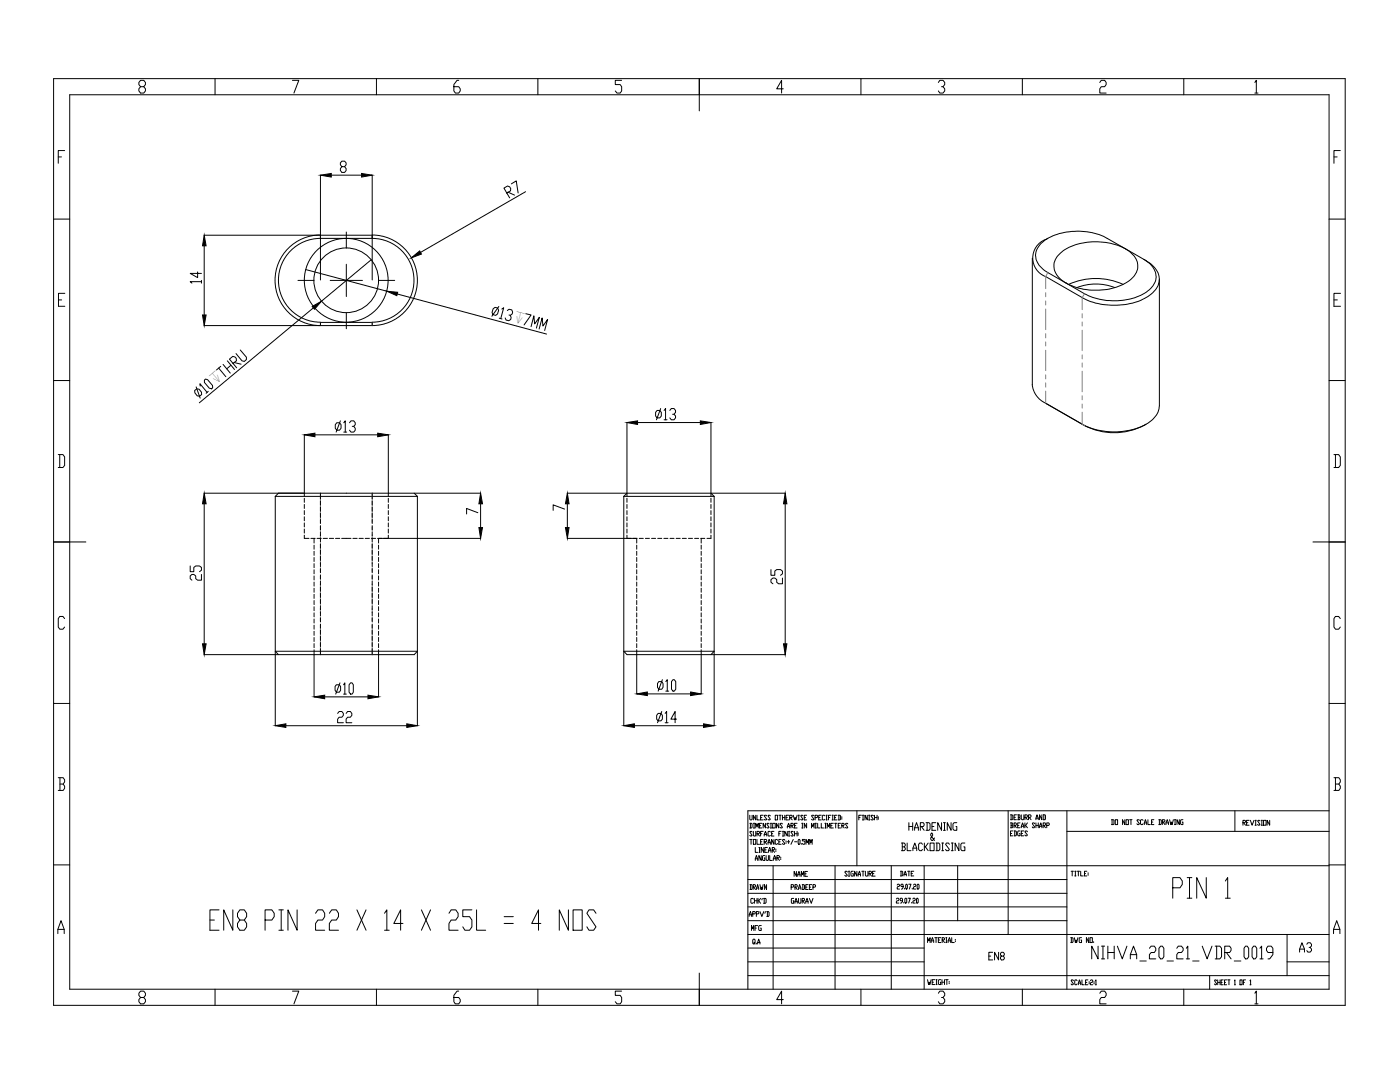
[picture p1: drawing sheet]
<svg xmlns="http://www.w3.org/2000/svg" width="279mm" height="216mm" viewBox="0 0 279 216" stroke-linecap="round" stroke-linejoin="round" font-family="sans-serif">
<defs><g id="words">
<text font-size="4.9" x="258.6" y="191.2">A3</text>
<text font-size="4.4" x="196.5" y="192.6">EN8</text>
<g font-size="3">
<text x="102.4" y="64.2" transform="rotate(15 102.4 64.2)">↧</text>
<text x="43.1" y="76.9" transform="rotate(-41 43.1 76.9)">↧</text>
</g>
</g></defs>
<!-- layer: 0 -->
<g fill="none" stroke="#000" stroke-width=".2">
<path d="M10.7 15.7h257.8v184.9h-257.8zM13.9 18.9h251.3v178.5h-251.3zM28.1 17.3l-.4-.4v-.4l.4-.5h.6l.3 .5v.4l-.3 .4h-.6l-.4 .4v.4l.4 .5h.6l.3-.5v-.4l-.3-.4M42.9 15.7v3.2M58.4 16h1.2l-.9 2.6M75.1 15.7v3.2M91.6 16h-.4l-.6 .9v1.2l.3 .5h.7l.2-.5v-.4l-.2-.4h-1M107.3 15.7v3.2M124.1 16h-1.3v.9h1l.3 .4v.8l-.3 .5h-.7l-.3-.5M139.6 15.7v6.4M156.3 17.7h-1.3l1-1.7v2.6M171.8 15.7v3.2"/>
<path d="M187.3 16.5l.3-.5h.6l.3 .5v.4l-.3 .4h-.3M188.2 17.3l.3 .4v.4l-.3 .5h-.6l-.3-.5M204 15.7v3.2M219.5 16.5l.3-.5h.7l.3 .5v.4l-.3 .4h-.7l-.3 .4v.9h1.3M236.2 15.7v3.2M250.4 16.5l.3-.5v2.6M250.4 18.6h.7M11.6 31.3h.7M12.9 30h-1.3v2.6M64 35v20.9M66.1 35h6.1M68.2 33.3l-.3-.4v-.4l.3-.3h.6l.3 .3v.4l-.3 .4h-.6l-.3 .3v.4l.3 .4h.6l.3-.4v-.4l-.3-.3"/>
<path d="M74.3 35v20.9M101.1 38.5l.8-.4v-.5l-.2-.3-.4-.2-.7 .4 1.1 2M101.4 38.3l1.3 .6M102.1 36.7l.9-.6 .4 2.4M104.9 38.3l-21 12.1M266.2 31.3h.7M267.5 30h-1.3v2.6M10.7 43.7h3.2M11.7 59.8h.6M12.9 58.5h-1.2v2.6h1.2M39.4 54.3v1.1l-1.4-.8h2.2M40.2 56.2h-2.2l.3 .3"/>
<path d="M40.2 56v.5M40.8 49.1v13.8M40.8 46.9h23.1M59.5 56h3.2M61 53.8l16.2 4.3M63.9 47.6a8.4 8.4 0 0 0-8.3 8.3 8.4 8.4 0 0 0 8.3 8.4M63.9 46.9a9 9 0 0 0-9 9 9 9 0 0 0 9 9.1M64 47.6h10.3M64 46.9h10.3M65.9 56h6.4M69.1 46.3v3.2M69.1 52.7v6.5"/>
<path d="M74.1 51.8l-9.9 8.3M74.3 47.6a8.4 8.4 0 0 1 8.3 8.3 8.4 8.4 0 0 1-8.3 8.4M74.3 46.9a9 9 0 0 1 9 9 9 9 0 0 1-9 9.1M75.6 56h3.2M79.3 58.7l29.8 8M206 51.5v25.3M208.6 47.8a4 4 0 0 0-2.5 3.7 4 4 0 0 0 2.5 3.7M209.1 47.6l-.4 .2M213.3 56.7a13.1 13.1 0 0 1 10.8 0M215 57.4a10.4 10.4 0 0 1 7.4 0M224.6 49.6a4 4 0 0 1 2.4 4.1 5.8 5.8 0 0 1-4.2 3.6 13.2 13.2 0 0 1-10-.8M224.6 49.6a12.6 12.6 0 0 0-12.7 .6 3.4 3.4 0 0 0 .2 5.8l.7 .5"/>
<path d="M224.6 49.6l-3.6-2a12.8 12.8 0 0 0-12.7 .5 3.3 3.3 0 0 0-.2 5.6l4.7 2.8M224.6 49.6l3.7 2.2M228.3 51.8a3.7 3.7 0 0 1 2.1 4.6 7.5 7.5 0 0 1-5.9 3.4 13 13 0 0 1-8.1-1.2l-3.6-2.1M228.3 51.8a4.9 4.9 0 0 1 3.1 3.9 4.7 4.7 0 0 1-3.1 3.9 14.2 14.2 0 0 1-12.3-.2l-7.3-4.2M231.4 55.7v25.3a5.3 5.3 0 0 1-3.9 4.2 14.2 14.2 0 0 1-11.5-.5l-7.3-4.2 7.7 4.4a12.8 12.8 0 0 0 11.9 0M265.2 43.7h3.3M266.2 59.8h.7M267.5 58.5h-1.3v2.6h1.3M10.7 75.9h3.2M38.8 77.9l.5-.3 .4 .1 .5 .6v.4l-.4 .4-.4-.1-.5-.6zM39.1 77.2l.8 2.2M39.9 77v-.4l1.4 1.7"/>
<path d="M40.8 65h23.1M40.8 75.8l.2-.2 .4 .2 1 1.1v.5l-.2 .2-.4-.1-1-1.2zM41.6 78.1l-.5 .4M43.6 73.4l1.5 1.8M44.1 73.1l-.9 .7M44.5 72.7l1.5 1.8M45.4 72l1.4 1.7M46.1 72.9l-.9 .7M46.5 72.5l.7-.5-.1-.5-.6-.4-.7 .6 1.4 1.7M46.7 72.3l1.4 .4M47.9 69.8l1.3 1.5v.4l-.4 .4-.5-.1-1.2-1.4M62.5 61.5l-22.7 18.9"/>
<path d="M64 64.3h10.3v.7h-10.3zM69.1 62.4v3.2M98.4 61.6l.4-.3 .5 .2 .2 .4-.2 .7-.4 .3-.5-.1-.2-.5zM99.6 61.2l-1.4 1.9M99.6 63.5l.6 .2M100.1 61.7l.4-.3-.6 2.2M101.2 62l.4-.3 .5 .1 .2 .5-.1 .3-.4 .3h-.2M101.8 62.9l.2 .5-.1 .3-.4 .3-.5-.1-.2-.5M104.9 62.6l1.1 .3-1.4 1.9M106 65.2l.5-2.2 .2 1.6 .9-1.3-.6 2.2M107.6 65.6l.6-2.2 .2 1.7 .9-1.4-.6 2.2M206 76.8a4.6 4.6 0 0 0 2.6 3.6"/>
<path d="M265.2 75.9h3.3M11.6 90.7h1l.3 .5v1.7l-.3 .4h-1M11.9 90.7v2.6M40.8 98.4h41.9l.6 .6M54.9 99v30.9M54.9 99h28.4M55.6 98.4l-.7 .6M60.7 86.8v11.5M60.7 98.4v.6M60.7 99.4v.8M62.9 86.8h12.5M64 98.4v1.2"/>
<path d="M64 100v.8M67.2 84.4h.6l.3 .3v.8l-.3 .3h-.6l-.3-.3v-.8zM67.9 84l-.8 2.2M68.6 84.4l.3-.4v2.2M68.6 86.2h.6M69.8 84.4l.2-.4h.6l.3 .4v.3l-.3 .4h-.3M70.6 85.1l.3 .4v.3l-.3 .4h-.6l-.2-.4M74.3 98.4v1.2M74.3 100v.8M77.5 86.8v11.5M77.5 98.4v.6M77.5 99.4v.8"/>
<path d="M82.7 98.4h13.2M83.3 99v30.9M113.2 98.4h11.8M124.5 99h18M124.5 99v30.9M125.1 98.4h16.8M125.1 98.4l-.6 .6M125.1 84.3v14M125.1 98.4v.6M125.1 99.4v.8M127.2 84.3h12.6M131.1 81.9h.6l.3 .4v.7l-.3 .4h-.6l-.3-.4v-.7z"/>
<path d="M131.9 81.5l-.9 2.3M132.5 81.9l.3-.4v2.3M132.5 83.8h.6M133.7 81.9l.3-.4h.5l.3 .4v.4l-.3 .4h-.3M134.5 82.7l.3 .3v.4l-.3 .4h-.5l-.3-.4M141.9 98.4l.6 .6M141.9 84.3v14M141.9 98.4v.6M141.9 99.4v.8M142 98.4h14.7M142.5 99v30.9M228.7 84.7l-.4 .2"/>
<path d="M266.2 90.7h1l.3 .5v1.7l-.3 .4h-1M266.5 90.7v2.6M10.7 108.1h6.4M38 112.9v1.2h.7v-.9l.4-.3h.7l.4 .3v.6l-.4 .3M40.2 114.6v1.2h-.8l-.3-.3v-.6l-.4-.3h-.4l-.3 .3v.6l.3 .3M40.8 100.5v28M60.7 106.8v.6h1M60.7 100.7v.8M60.7 101.9v.8M60.7 103.1v.8M60.7 104.3v.8M60.7 105.6v.8"/>
<path d="M62 107.4h.9M62.7 107.4v1M62.7 108.8v.8M62.7 110v.8M62.7 111.2v.8M62.7 112.5v.8M62.7 113.7v.8M62.7 114.9v.8M62.7 116.1v.9M62.7 117.4v.8M62.7 118.6v.8M62.7 119.8v.8"/>
<path d="M63.3 107.4h.8M64 101.2v.8M64 102.4v.8M64 103.7v.8M64 104.9v.8M64 106.1v.8M64 107.3v.8M64 108.6v.8M64 109.8v.8M64 111v.8M64 112.3v.8M64 113.5v.8"/>
<path d="M64 114.7v.8M64 115.9v.8M64 117.2v.8M64 118.4v.8M64 119.6v.8M64.5 107.4h.8M65.7 107.4h.9M67 107.4h.8M68.2 107.4h1.8M70.4 107.4h.9M71.7 107.4h.8M72.9 107.4h.8"/>
<path d="M74.1 107.4h.9M74.3 101.2v.8M74.3 102.4v.8M74.3 103.7v.8M74.3 104.9v.8M74.3 106.1v.8M74.3 107.3v.8M74.3 108.6v.8M74.3 109.8v.8M74.3 111v.8M74.3 112.3v.8M74.3 113.5v.8"/>
<path d="M74.3 114.7v.8M74.3 115.9v.8M74.3 117.2v.8M74.3 118.4v.8M74.3 119.6v.8M75.3 107.4h20.6M75.6 107.4v1M75.6 108.8v.8M75.6 110v.8M75.6 111.2v.8M75.6 112.5v.8M75.6 113.7v.8"/>
<path d="M75.6 114.9v.8M75.6 116.1v.9M75.6 117.4v.8M75.6 118.6v.8M75.6 119.8v.8M77.5 100.7v.8M77.5 101.9v.8M77.5 103.1v.8M77.5 104.3v.8M77.5 105.6v.8M77.5 106.8v.6M95.4 102.3l-2.3-.8v1.1"/>
<path d="M95.9 100.5v4.8M112.7 101.6l-2.3-.9v1.1M113.2 107.4h14M113.2 100.5v4.8M125.1 100.7v.8M125.1 101.9v.8M125.1 103.1v.8M125.1 104.3v.8M125.1 105.6v.8M125.1 106.8v.6M127.1 107.4v1M127.1 108.8v.8"/>
<path d="M127.1 110v.8M127.1 111.2v.8M127.1 112.5v.8M127.1 113.7v.8M127.1 114.9v.8M127.1 116.1v.9M127.1 117.4v.8M127.1 118.6v.8M127.1 119.8v.8M127.6 107.4h.8M128.8 107.4h.8M130 107.4h.8"/>
<path d="M131.3 107.4h.8M132.5 107.4h.8M133.7 107.4h.8M134.9 107.4h.8M136.2 107.4h.8M137.4 107.4h.8M138.6 107.4h.8M139.9 107.4h.8M139.9 107.4v1M139.9 108.8v.8M139.9 110v.8M139.9 111.2v.8"/>
<path d="M139.9 112.5v.8M139.9 113.7v.8M139.9 114.9v.8M139.9 116.1v.9M139.9 117.4v.8M139.9 118.6v.8M139.9 119.8v.8M141.9 106.8v.6h-.8M141.9 100.7v.8M141.9 101.9v.8M141.9 103.1v.8M141.9 104.3v.8"/>
<path d="M141.9 105.6v.8M153.9 113.7v1.1h.7v-.9l.4-.2h.8l.4 .2v.6l-.4 .3M156.2 115.3v1.2h-.8l-.4-.3v-.6l-.4-.3h-.4l-.3 .3v.6l.3 .3M156.7 100.5v28M262 108.1h6.5M12.9 123.4l-.3-.4h-.7l-.3 .4v1.7l.3 .4h.7l.3-.4M40.8 130.6h14.7M54.9 130v14.8M54.9 129.9l.7 .7h27.1l.6-.7M54.9 129.9h28.4M62.7 121.1v.8M62.7 122.3v.8"/>
<path d="M62.7 123.5v.8M62.7 124.7v.8M62.7 126v.8M62.7 127.2v.8M62.7 128.4v.8M62.7 129.7v.9M62.7 130.7v8.4M64 120.8v.9M64 122.1v.8M64 123.3v.8M64 124.5v.8M64 125.8v.8"/>
<path d="M64 127v.8M64 128.2v.8M64 129.4v1.2M64.8 139.1h8.6M67.1 136.6h.6l.3 .4v.7l-.3 .4h-.6l-.2-.4v-.7zM67.8 136.3l-.8 2.2M68.6 136.6l.2-.3v2.2M68.6 138.5h.5M70 136.3h.3l.2 .3v1.5l-.2 .4h-.3l-.3-.4v-1.5zM74.3 120.8v.9M74.3 122.1v.8M74.3 123.3v.8"/>
<path d="M74.3 124.5v.8M74.3 125.8v.8M74.3 127v.8M74.3 128.2v.8M74.3 129.4v1.2M75.6 121.1v.8M75.6 122.3v.8M75.6 123.5v.8M75.6 124.7v.8M75.6 126v.8M75.6 127.2v.8M75.6 128.4v.8"/>
<path d="M75.6 129.7v.9M75.6 130.7v8.4M83.3 130v14.8M124.5 129.9h18M124.5 129.9l.6 .7h16.8l.6-.7M124.5 130v14.8M127.1 121.1v.8M127.1 122.3v.8M127.1 123.5v.8M127.1 124.7v.8M127.1 126v.8M127.1 127.2v.8"/>
<path d="M127.1 128.4v.8M127.1 129.7v.9M127.1 130.7v7.8M129.2 138.5h8.6M131.5 136h.6l.2 .4v.7l-.2 .4h-.6l-.3-.4v-.7zM132.2 135.6l-.9 2.3M132.9 136l.3-.4v2.3M132.9 137.9h.6M134.3 135.6h.3l.3 .4v1.5l-.3 .4h-.3l-.3-.4v-1.5zM139.9 121.1v.8M139.9 122.3v.8M139.9 123.5v.8"/>
<path d="M139.9 124.7v.8M139.9 126v.8M139.9 127.2v.8M139.9 128.4v.8M139.9 129.7v.9M139.9 130.7v7.8M142 130.6h14.7M142.5 130v14.8M267.5 123.4l-.3-.4h-.7l-.3 .4v1.7l.3 .4h.7l.3-.4M10.7 140.4h3.2M11.6 155.2h1l.3 .4v.4l-.3 .4M12 156.4h.6l.3 .5v.4l-.3 .4h-1"/>
<path d="M12 155.2v2.5M57.1 144.8h24.1M67.4 142.4l.3-.4h.5l.3 .4v.3l-.3 .4h-.5l-.3 .4v.7h1.1M69.1 142.4l.3-.4h.5l.3 .4v.3l-.3 .4h-.5l-.3 .4v.7h1.1M126.6 144.8h13.8M131.3 142.4h.6l.3 .3v.8l-.3 .3h-.6l-.3-.3v-.8zM132.1 142l-.9 2.2M132.7 142.4l.3-.4v2.2M132.7 144.2h.6M135 143.5h-1.1l.8-1.5v2.2M265.2 140.4h3.3M266.2 155.2h1l.3 .4v.4l-.3 .4"/>
<path d="M266.5 156.4h.7l.3 .5v.4l-.3 .4h-1M266.5 155.2v2.5M10.7 172.6h3.2M149.3 172.7h115.9M149.3 178.3h63.6M149.3 175.5h63.6M149.6 162.7v.8l.2 .1 .3-.1v-.8M149.6 164.3l.5 .1v.7l-.5 .1M149.6 167.5h.5M149.7 176.5h.3l.1 .2-.1 .8h-.3M149.8 164.3v.9M149.8 176.5v1"/>
<path d="M149.9 167.5v1M150.1 166l-.1-.1-.4 .1 .5 .7-.1 .1-.4-.1M150.3 177h.4l.1-.1-.1-.4h-.4v1M150.4 179.4l-.2-.1-.4 .1v.7l.2 .1h.2l.2-.1M150.4 165.9v.8l.1 .1 .3-.1v-.8M150.4 167.5h.4v1h-.4zM150.4 164.3h.2M150.4 165.2h.2M150.4 177l.4 .5M150.5 164.3v.9M150.6 179.3v.9M150.6 179.7h.5"/>
<path d="M150.7 169.1v1h.5M150.7 171.7l.2-1 .3 1M150.7 171.4h.5M150.8 162.7v.9l-.4-.9v.9M150.8 165.2v-.9l.3 .6 .2-.6v.9M151 177.5l.2-1 .2 1M151 177.2h.4M151.1 162.7v.9h.5M151.1 166.4h.4l.1-.4-.5-.1v.9M151.1 167.5v1h.5M151.1 179.3v.9M151.2 166.4l.4 .4"/>
<path d="M151.3 179.3v.9M151.4 179.7l.4 .5M151.5 169.1h.2M151.5 170.1h.2M151.6 164.7h.2M151.6 169.1v1M151.7 176.5l.2 1 .1-.5 .1 .5 .2-1M151.8 179.3l-.5 .4M151.8 163.1h.2M151.8 166.4h.2M151.8 168h.2M151.9 170.7v1l-.4-1v1"/>
<path d="M152 164.3h-.4v.9h.4M152.1 179.3l-.1 .3M152.3 162.7h-.5v.9h.5M152.3 165.9h-.5v.9M152.3 167.5h-.5v1h.5M152.4 179.3l.5 .1v.7l-.1 .1h-.4M152.4 169.1v1l-.5-1v1M152.5 166.8l.3-.9 .2 .9M152.5 168h.4l.1-.2-.1-.3h-.4v1M152.5 179.3v.9M152.5 166.5h.5M152.6 170.7h-.3l-.1 .2 .1 .8h.3v-.5h-.1"/>
<path d="M152.6 168l.4 .5M152.6 169.6h.3M152.8 164.3v.9l-.5-.9v.9M152.9 170.7v.8l.1 .2h.3l.1-.2v-.8M153 176.5v1l-.4-1v1M153 162.8l-.1-.1-.4 .1 .5 .7-.1 .1-.4-.1M153.1 169.1h-.5v1h.5M153.3 168.5l.2-1 .2 1M153.3 168.1h.4M153.4 170.1l.2-1 .3 1M153.4 169.7h.5M153.5 164.4l-.1-.1-.4 .1 .5 .7-.1 .1-.4-.1"/>
<path d="M153.6 170.7v1h.5M153.7 162.8l-.3-.1-.1 .1 .4 .7-.1 .1-.3-.1M153.7 166l-.1-.1-.3 .1 .1 .8 .3-.1M153.7 164.3h.3M153.7 165.2h.3M153.9 164.3v.9M154 166.4h.2M154.1 169.6h.4l.1-.2-.1-.3h-.4v1M154.2 164.3h.5v.9h-.5zM154.2 169.6l.4 .5M154.3 172.7v24.7M154.3 171.7l.3-1 .2 1"/>
<path d="M154.3 171.4h.5M154.5 165.9h-.5v.9h.5M154.5 167.5v1l-.5-1v1M154.7 162.7h.5v.9h-.5zM154.8 169.4v.2M154.8 169.7v.2M155.1 171.2h.3l.2-.2-.2-.3h-.3v1M155.2 167.7l-.1-.2-.4 .2v.6l.1 .2 .4-.2M155.2 171.2l.4 .5M155.4 164.3v.9l-.4-.9v.9M155.4 162.7h.5M155.4 166.4h.3"/>
<path d="M155.4 168h.3M155.7 162.7v.9M155.8 171v.2M155.8 171.4v.1M155.9 165.9h-.5v.9M155.9 167.5h-.5v1h.5M156.2 164.4l-.2-.1-.3 .1 .5 .7-.2 .1-.3-.1M156.2 165.9h.2M156.2 163.1h.4M156.2 162.7v.9M156.2 166.8h.2M156.3 165.9v.9"/>
<path d="M156.6 167.7l-.1-.2h-.2l-.1 .2 .4 .6-.1 .2h-.2l-.1-.2M156.6 162.7v.9M156.9 163.1h.2M156.9 167.8v.2M156.9 168.1v.2M157.1 165.2l.3-.9 .2 .9M157.1 165.9v.9l-.5-.9v.9M157.1 164.9h.5M157.1 168h.5M157.4 162.7h-.5v.9h.5M157.4 165.9h.2M157.4 166.8h.2"/>
<path d="M157.4 167.7v.6M157.5 165.9v.9M157.6 163.1h.4l.1-.3-.5-.1v.9M157.7 163.1l.4 .5M157.8 164.7h.4v-.4h-.4v.9M157.9 177h.4l.1-.1-.1-.4h-.4v1M158 164.7l.3 .5M158.3 162.7l.3 .9 .1-.5 .1 .5 .3-.9M158.3 166l-.1-.1-.4 .1 .5 .7-.1 .1-.4-.1M158.3 167.5l-.5 1M158.4 179.3h-.4l-.1 .1 .1 .8h.4v-.5h-.1M158.6 164.7h.2"/>
<path d="M158.6 166.4h.5M158.6 165.9v.9M158.6 168h.5M158.7 177h.3l.1-.1-.1-.4h-.3v1M158.7 179.9h.4M158.7 177l.4 .5M158.9 173.9v1l-.4-1v1M159.1 164.3h-.5v.9h.5M159.1 165.9v.9M159.2 174.9l.3-1 .2 1M159.2 174.5h.5M159.3 163.6h.2"/>
<path d="M159.3 162.7h.2M159.3 166.2v.2M159.3 166.5v.2M159.4 177.5l.2-1 .2 1M159.4 179.3v.8l.1 .1 .3-.1v-.8M159.4 177.2h.4M159.4 167.5l.3 .2-.2 .8-.2-.2zM159.4 162.7v.9M159.9 174.9v-1l.3 .6 .2-.6v1M159.9 168.3v.2M160 164.3h.3M160 165.2h.3"/>
<path d="M160.1 176.5h.3l.2 .2v.6l-.2 .2h-.3M160.1 179.7h.4v-.4h-.4v.9M160.1 164.3v.9M160.2 176.5v1M160.2 179.7l.4 .5M160.3 162.8l-.2-.1-.3 .1 .5 .7-.2 .1-.3-.1M160.5 163.1h.3M160.6 167.5h-.5v.3h.4l.1 .2-.1 .5h-.2l-.2-.2M160.6 174.4h.3M160.8 177h.3M160.8 179.9h.5M160.9 168.5v-1l.2 .6 .3-.6v1"/>
<path d="M161 162.7h-.5v.9h.5M161 164.3v.9l-.5-.9v.9M161.1 173.9h-.5v1h.5M161.3 176.5h-.5v1h.5M161.5 179.3l.4 .9 .3-.9M161.5 177h.3M161.6 168.5v-1l.2 .6 .3-.6v1M162 165.2v-.9l.2 .6 .3-.6v.9M162 176.5h-.5v1h.5M162.2 177h.4l.2-.1-.2-.4h-.4v1M162.5 162.8l-.2-.1-.3 .1 .5 .7-.2 .1-.3-.1M162.7 163.1h.4l.1-.3-.5-.1v.9"/>
<path d="M162.7 164.3h.2M162.7 165.2h.2M162.8 164.3v.9M163.2 164.3v.9h.4M163.4 163.1h.2M163.9 162.7h-.5v.9h.5M163.9 164.3v.9h.5M164.6 162.8l-.1-.1-.4 .1v.7l.1 .1 .4-.1M164.6 164.3h.3M164.6 165.2h.3M164.7 164.3v.9M164.9 163.6h.2"/>
<path d="M164.9 162.7h.2M165 162.7v.9M165.1 165.2v-.9l.2 .6 .3-.6v.9M165.3 163.1h.3M165.8 162.7h-.5v.9M165.8 164.7h.3M166.1 163.6h.2M166.1 162.7h.2M166.2 162.7v.9M166.3 164.3h-.5v.9h.5M166.6 163.1h.2M166.6 164.3h.4"/>
<path d="M166.7 172.7v24.7M166.8 164.3v.9M167 162.7h-.4v.9h.4M167.3 162.7l.5 .1v.7l-.5 .1M167.3 164.7h.2M167.4 162.7v.9M167.8 164.3h-.5v.9h.5M168 164.7h.3l.2-.1-.2-.3h-.3v.9M168 163v.1M168 163.3v.2M168.1 164.7l.4 .5M169.1 174l-.1-.2h-.3l-.1 .2 .5 .7-.1 .1h-.3l-.1-.1"/>
<path d="M169.2 164.4l-.1-.1-.4 .1 .5 .7-.1 .1-.4-.1M169.3 173.8h.3M169.3 174.8h.3M169.4 173.8v1M170.3 173.8h-.3l-.2 .2 .2 .8h.3v-.5h-.1M171 173.8v1l-.5-1v1M171 161.8v10.9M171.3 174.8l.2-1 .2 1M171.3 174.5h.4M171.4 163.1h.2M171.9 162.7h-.5v.9M172 173.8h.5"/>
<path d="M172.1 163.6h.3M172.1 162.7h.3M172.2 162.7v.9M172.2 173.8v1M172.7 173.8v.9l.1 .1h.3l.1-.1v-.9M173.1 162.7v.9l-.5-.9v.9M173.3 163.6h.3M173.3 162.7h.3M173.4 174.3h.4l.1-.2-.1-.3h-.4v1M173.5 162.7v.9M173.6 174.3l.3 .5M174.1 174.3h.3"/>
<path d="M174.3 162.8l-.1-.1-.4 .1 .5 .7-.1 .1-.4-.1M174.5 163.1h.5M174.5 162.7v.9M174.7 173.8h-.6v1h.6M175 162.7v.9M175.3 163v.1M175.3 163.3v.2M177.9 172.7v24.7M178.9 179.4l.1-.2h.3l.1 .2-.1 .3h-.3l-.1 .2v.3h.5M179.1 176.6l.1-.2 .3 .2-.1 .3-.3 .2v.3h.4M179.7 173.8l.5 .2v.7l-.5 .1M179.8 173.8v1"/>
<path d="M179.9 168.2h.6l.2 .3-.2 .5M180.1 169h.4l.2 .5-.2 .2h-.6M180.1 168.2v1.5M180.1 179.7h-.4v-.5h.3l.1 .2v.5l-.4 .3M180.2 176.9h-.3l-.1-.2 .1-.3h.3v.2v.5l-.3 .3M180.4 174.8l.3-1 .2 1M180.4 174.5h.5M180.5 177.2v.2M180.7 179.2l.3 .2v.7l-.2 .1-.2-.1v-.7zM180.9 176.4l.2 .2-.1 .8-.3-.2zM181 168.2v1.5h.8M181.1 173.8h.5"/>
<path d="M181.2 179.2h.5l-.4 1M181.3 176.4h.5l-.3 1M181.4 164.9h.7M181.4 164.2v1.5M181.4 173.8v1M181.8 174.3h.3M182.1 177.2v.2M182.1 164.2v1.5M182.2 169.7v-.5l.4-1 .4 1v.5M182.2 179.4l.1-.2h.2l.2 .2-.2 .3h-.2l-.1 .2v.3h.5M182.2 169.2h.8M182.3 176.6l.1-.2 .4 .2-.1 .3-.4 .2v.3h.5"/>
<path d="M182.4 173.8h-.6v1h.6M182.5 165.7v-.5l.4-1 .4 1v.5M182.5 165.2h.8M183 179.2l.2 .2v.7l-.1 .1-.2-.1zM183.2 176.4l.2 .2-.1 .8-.3-.2zM183.7 164.9h.6l.1-.2-.1-.5h-.6v1.5M183.9 164.9l.5 .8M184.1 168.5l-.2-.3h-.4l-.2 .3v1l.2 .2h.4l.2-.2M184.4 172.7v24.7M184.5 168.2v1.5M184.7 169l.5 .7M184.8 164.2h.6l.2 .2v1l-.2 .3h-.6"/>
<path d="M185 164.2v1.5M185.2 168.2l-.5 .8h-.2M185.6 168.2h.8v1.5h-.8zM186 164.9h.4M186.5 167.2l-.4 .5-.4-.2v-.3l.4-.5-.1-.5-.3 .5 .8 1M186.8 164.2h-.8v1.5h.8M186.8 168.2h.6l.2 .3v1l-.2 .2h-.6M187 168.2v1.5M187.9 164.2v1.5l-.8-1.5v1.5M187.9 169.7h.4M187.9 168.2h.4M188.1 168.2v1.5"/>
<path d="M188.3 164.2h.4M188.3 165.7h.4M188.5 164.2v1.5M189.5 168.5l-.2-.3h-.4l-.2 .3 .8 1-.2 .2h-.4l-.2-.2M189.8 164.2v1.5l-.8-1.5v1.5M189.9 169.7h.3M189.9 168.2h.3M190.1 168.2v1.5M191 164.2h-.6l-.2 .2v1l.2 .3h.6v-.8h-.2M191.1 172.7v11M191.4 168.2v1.5l-.8-1.5v1.5M192.6 168.2h-.6l-.2 .3v1l.2 .2h.6v-.7h-.3"/>
<path d="M201.2 161.8v24.7M201.7 162.6h.3l.1 .2v.6l-.1 .2h-.3M201.7 164.2h.3l.1 .2-.1 .3M201.7 166.3h.2M201.8 164.7h.2l.1 .3-.1 .2h-.3M201.8 162.6v1M201.8 164.2v1M202.1 165.8h-.4v1h.4M202.4 164.7h.3l.1-.2-.1-.3h-.3v1M202.4 165.8h.3l.1 .2v.6l-.1 .2h-.3M202.4 163.1h.2M202.5 164.7l.3 .5"/>
<path d="M202.5 165.8v1M202.8 162.6h-.4v1h.4M203.1 162.6h.4v.5M203.1 164.7h.3M203.2 163.1h.3l.1 .3-.1 .2h-.4M203.2 162.6v1M203.6 164.2h-.5v1h.5M203.6 165.8h-.4l-.1 .2 .1 .8h.4l-.1-.5M203.8 162.6v.8l.1 .2h.3l.1-.2v-.8M203.8 165.2l.3-1 .2 1M203.8 164.9h.5M203.8 166.3h.3"/>
<path d="M204.3 165.8h-.5v1h.5M204.5 163.1h.4l.1-.2-.1-.3h-.4v1M204.5 164.2v1M204.7 163.1l.3 .5M204.7 164.7l.3 .5M205 164.2l-.5 .5M205 166l-.1-.2h-.2l-.2 .2 .5 .6-.1 .2h-.2l-.2-.2M205.3 163.1h.3l.2-.2-.2-.3h-.3v1M205.4 163.1l.4 .5M206.5 164.4l-.1-.2h-.3l-.1 .2 .5 .6-.1 .2h-.3l-.1-.2M206.7 163.6l.3-1 .2 1M206.7 163.3h.5"/>
<path d="M206.7 164.7h.5M206.7 164.2v1M207.2 164.2v1M207.5 165.2l.2-1 .2 1M207.5 164.9h.4M207.9 162.6v1l-.4-1v1M208.2 162.6h.4v.2v.8h-.4M208.2 164.7h.4v-.5h-.4v1M208.3 162.6v1M208.3 164.7l.3 .5M208.9 164.7h.4l.1-.2-.1-.3h-.4v1M212.9 161.8v35.6"/>
<path d="M212.9 165.9h52.3M213.8 173.8h.4M214 173.8v1M214.5 173.8h.2M214.5 174.8h.2M214.6 173.8v1M215 173.8h.5M215.2 173.8v1M215.7 173.8v1h.5M216.4 174.3h.2M216.9 173.8h-.5v1h.5M217.2 174.1v.2"/>
<path d="M217.2 174.5v.2M221.8 163.6l.5 .1v.7l-.1 .1h-.4M221.9 163.6v.9M222.6 163.6h.4v.9h-.4zM224.5 163.6v.9l-.5-.9v.9M224.7 163.6h.5v.9h-.5zM225.5 163.6h.4M225.7 163.6v.9M227.4 163.7l-.1-.1-.4 .1 .5 .7-.1 .1h-.3l-.1-.1M228.1 163.7l-.1-.1-.4 .1v.7l.1 .1h.3l.1-.1M228.4 164.5l.2-.9 .2 .9M228.4 164.2h.4"/>
<path d="M229.1 163.6v.9h.5M229.8 164h.3M230.3 163.6h-.5v.9h.5M231.3 163.6l.5 .1v.7l-.2 .1h-.3M231.4 163.6v.9M232 164h.4l.1-.3-.5-.1v.9M232.1 164l.4 .5M232.7 164.5l.2-.9 .3 .9M232.7 164.2h.5M233.4 163.6l.3 .9 .1-.5 .1 .5 .3-.9M234 177.2h1.5l.5-.7v-.7l-.5-.7h-1.5v4.1M234.4 163.6h.2"/>
<path d="M234.4 164.5h.2M234.5 163.6v.9M235.4 163.6v.9l-.5-.9v.9M236.1 163.6l-.5 .1v.7l.1 .1h.4v-.5h-.1M236.9 175.1h1M236.9 179.2h1M237.4 175.1v4.1M240.7 175.1v4.1l-1.9-4.1v4.1M244.5 175.8l.5-.7v4.1M244.5 179.2h1M246.5 161.8v4.1M248.1 164.2h.3l.2-.4-.5-.1v1"/>
<path d="M248.2 164.2l.4 .5M248.8 164.2h.2M249.3 163.7h-.5v1h.5M249.5 163.7l.4 1 .4-1M250.5 164.7h.2M250.5 163.7h.2M250.6 163.7v1M251.4 163.8l-.1-.1-.3 .1 .4 .7-.1 .2-.3-.2M251.7 164.7h.3M251.7 163.7h.3M251.8 163.7v1M252.2 163.7h.5v1h-.5z"/>
<path d="M253.4 163.7v1l-.5-1v1M265.2 161.8h-115.9v35.6M265.2 172.6h3.3M11.5 186.3v-.9l.7-1.7 .6 1.7v.9M11.5 185.4h1.3M28.1 199l-.4-.4v-.4l.4-.4h.6l.3 .4v.4l-.3 .4h-.6l-.4 .5v.4l.4 .4h.6l.3-.4v-.4l-.3-.5M41.9 183.6h.9M42.9 197.4v3.2M43.7 181.6h-1.8v4h1.8M46.5 181.6v4l-1.9-4v4M47.9 183.6l-.5-.7v-.7l.5-.6h.9l.4 .6v.7l-.4 .7h-.9l-.5 .7v.6l.5 .7h.9l.4-.7v-.6l-.4-.7M52.9 183.6h1.4l.4-.7v-.7l-.4-.6h-1.4v4"/>
<path d="M55.7 185.6h.8M55.7 181.6h.8M56.1 181.6v4M58.4 197.8h1.2l-.9 2.5M59.3 181.6v4l-1.8-4v4M63 182.2l.4-.6h1l.4 .6v.7l-.4 .7h-1l-.4 .7v1.3h1.8M65.7 182.2l.5-.6h.9l.4 .6v.7l-.4 .7h-.9l-.5 .7v1.3h1.8M71.2 181.6l1.9 4M73.1 181.6l-1.9 4M75.1 197.4v3.2M76.7 182.2l.5-.6v4M76.7 185.6h1"/>
<path d="M80.4 184.3h-1.8l1.4-2.7v4M84.1 181.6l1.8 4M85.9 181.6l-1.8 4M89.6 182.2l.4-.6h1l.4 .6v.7l-.4 .7h-1l-.4 .7v1.3h1.8M91.6 197.8h-.4l-.6 .8v1.3l.3 .4h.7l.2-.4v-.4l-.2-.5h-1M94.2 181.6h-1.8v1.3h1.3l.5 .7v1.3l-.5 .7h-.9l-.4-.7M95.1 181.6v4h1.8M100.6 182.9h1.8M100.6 184.3h1.8M107.3 197.4v3.2M107.9 184.3h-1.8l1.4-2.7v4M113.4 181.6v4l-1.8-4v4"/>
<path d="M114.4 181.6h1.8v4h-1.8zM118.9 182.2l-.4-.6h-1l-.4 .6 1.8 2.7-.4 .7h-1l-.4-.7M124.1 197.8h-1.3v.8h1l.3 .4v.9l-.3 .4h-.7l-.3-.4M139.6 194.2v6.4M149.3 194.7h115.9M149.3 183.7h63.6M149.3 181h63.6M149.3 191.9h35.1M149.3 189.2h35.1M149.3 186.5h115.9M149.5 182.9l.3-1 .2 1M149.5 182.5h.5"/>
<path d="M150 185.7v-1l.2 .6 .2-.6v1M150.2 182.4l.5-.2-.1-.3h-.4v1M150.5 188.1l.1 .1-.2 .2-.2-.2 .2-.8 .3 .2-.1 .6 .1 .2M150.7 185.2h.2M150.9 182.4l.6-.2-.2-.3h-.4v1M150.9 188.2v.2M151.2 184.7h-.5v1M151.2 188.4l.2-1 .3 1M151.2 188.1h.5M151.7 181.9l.3 1 .4-1M151.9 184.7h-.4l-.1 .2 .1 .8h.4v-.5h-.1M152.8 181.9l-.2 .3"/>
<path d="M153 181.9h.4l.1 .2v.6l-.1 .2h-.4M153.1 181.9v1M156.3 199.5h-1.3l1-1.7v2.5M158.7 180.2l.2-.9 .2 .9M160.8 180.2l.3-.9 .2 .9M171.8 197.4v3.2M180.4 180.1v.1M181.9 180.1v.1M185.1 188.1v-1l.3 .6 .2-.6v1M185.1 195.5l.2 1 .1-.5 .2 .5 .2-1M185.8 188.1l.3-1 .2 1M185.8 187.7h.5"/>
<path d="M186 196h.3M186.5 195.5h-.5v1h.5M186.5 187.1h.6M186.8 187.1v1M186.8 196.5h.2M186.8 195.5h.2M186.9 195.5v1M187.3 198.2l.3-.4h.6l.3 .4v.4l-.3 .4h-.3M187.3 187.6h.2M187.7 195.5h-.3l-.1 .2 .1 .8h.3l-.1-.5M187.8 187.1h-.5v1h.5M188 196h.5"/>
<path d="M188 195.5v1M188 187.6l.5-.2-.1-.3h-.4v1M188.1 187.6l.4 .5M188.2 199l.3 .5v.4l-.3 .4h-.6l-.3-.4M188.5 195.5v1M188.7 195.5h.5M188.8 188.1h.2M188.8 187.1h.2M188.9 187.1v1M189 195.5v1M189.2 188.1l.3-1 .2 1M189.2 187.7h.5"/>
<path d="M189.4 195.8v.2M189.4 196.2v.1M189.9 187.1v1h.5M190.7 187.4v.2M190.7 187.7v.2M204 197.4v3.2M213.7 187.1h.3l.2 .2v.6l-.2 .2h-.3M213.8 187.1v1M214.2 195.7l-.1-.2h-.2l-.1 .2 .4 .6-.1 .2h-.2l-.1-.2M214.4 187.1l.2 1 .1-.5 .2 .5 .2-1M215 195.7l-.2-.2h-.2l-.1 .2 .1 .8h.2l.2-.2M215.2 196.5l.2-1 .3 1"/>
<path d="M215.2 196.2h.5M215.8 187.1h-.3l-.1 .2 .1 .8h.3v-.5h-.1M215.9 195.5v1h.5M216.6 196h.3M217.1 195.5h-.5v1h.5M217.3 187.1v1l-.5-1v1M217.4 195.9v.1M217.4 196.2v.1M217.5 187.1h.5v1h-.5zM217.6 195.7l.1-.2 .4 .2-.1 .3-.4 .2v.3h.5M218.3 187.9v.2M218.3 195.9v.1"/>
<path d="M218.3 196.2v.1M218.6 195.7l.1-.2v1M218.6 196.5h.2M219.1 188.8v2.5l-1.2-2.5v2.5M219.5 198.2l.3-.4h.7l.3 .4v.4l-.3 .4h-.7l-.3 .5v.8h1.3M219.8 188.8h.7M219.8 191.3h.7M220.1 188.8v2.5M221.1 188.8v2.5M221.1 190.1h1.3M222.4 188.8v2.5M223 188.8l1 2.5 .9-2.5"/>
<path d="M225.6 191.3v-.8l.6-1.7 .7 1.7v.8M225.6 190.5h1.3M227.5 191.8h1.3M229.4 189.2l.3-.4h.7l.3 .4v.4l-.3 .5h-.7l-.3 .4v.8h1.3M231.6 188.8h.4l.3 .4v1.7l-.3 .4h-.4l-.3-.4v-1.7zM232.9 191.8h1.3M234.9 189.2l.2-.4h.7l.3 .4v.4l-.3 .5h-.7l-.2 .4v.8h1.2M236.2 197.4v3.2M236.8 189.2l.3-.4v2.5M236.8 191.3h.6M238 191.8h1.3M239.9 188.8l1 2.5 1-2.5"/>
<path d="M241.4 194.7v2.7M242.5 188.8h.9l.4 .4v1.7l-.4 .4h-.9M242.8 195.7l-.3-.2-.1 .2 .4 .6-.1 .2h-.2l-.1-.2M242.8 188.8v2.5M243 196h.5M243 195.5v1M243.5 195.5v1M243.7 196h.2M244.1 195.5h-.4v1h.4M244.4 196h.2M244.4 190.1h1l.3-.5v-.4l-.3-.4h-1v2.5M244.8 190.1l.9 1.2"/>
<path d="M244.8 195.5h-.4v1h.4M245 195.5h.5M245.3 195.5v1M246.3 191.8h1.3M246.4 195.7l.1-.2v1M246.4 196.5h.2M247.5 195.5h.4v1h-.4zM248.1 196h.3M248.6 195.5h-.5v1M248.6 188.8h.3l.3 .4v1.7l-.3 .4h-.3l-.3-.4v-1.7zM249.5 195.7l.1-.2v1M249.5 196.5h.2"/>
<path d="M250.2 188.8h.3l.3 .4v1.7l-.3 .4h-.3l-.3-.4v-1.7zM250.4 198.2l.3-.4v2.5M251.4 189.2l.4-.4v2.5M251.4 191.3h.7M254 190.1h-.9l-.3-.5v-.4l.3-.4h.6l.3 .4v1.3l-.6 .8h-.3M256.9 191.9h8.3M256.9 186.5v8.2M266.1 186.3v-.9l.7-1.7 .6 1.7v.9M266.1 185.4h1.3M250.4 200.3h.7"/>
<circle cx="69.1" cy="55.9" r="6.5"/>
<circle cx="69.1" cy="55.9" r="8.4"/>
</g>
<g fill="none" stroke="#808080" stroke-width=".2">
<path d="M64 46.9v.7M74.3 46.9v.7M208.7 58.4v.8M209.1 54.4l-.4 .8v2.4M216.4 58.6l-.4 .8v2.4M64 64.3v.7M74.3 64.3v.7M208.7 60.1v.8M208.7 61.7v4.1M208.7 66.6v.8M208.7 68.2v.8M208.7 69.9v4"/>
<path d="M208.7 74.8v.8M208.7 76.4v.8M208.7 78v2.5M216 62.6v.8M216 64.2v.9M216 65.9v4.1M216 70.8v.8M216 72.4v.9M216 74.1v4.1M216 79v.8M64 98.4v5.9M74.3 98.4v5.9"/>
<path d="M216 80.6v.8M216 82.2v2.5l.4 .2M64 105.1v.8M64 106.7v.9M64 108.4v4.1M64 113.3v.8M64 114.9v.8M64 116.5v4.1M74.3 105.1v.8M74.3 106.7v.9M74.3 108.4v4.1M74.3 113.3v.8"/>
<path d="M74.3 114.9v.8M74.3 116.5v4.1M64 121.4v.9M64 123.1v.8M64 124.7v5.9M74.3 121.4v.9M74.3 123.1v.8M74.3 124.7v5.9"/>
</g>
<g fill="#000" stroke="#000" stroke-width=".2">
<path d="M64 35l2.1-.4v.7zM72.2 34.6l2.1 .4-2.1 .3zM40.8 46.9l.3 2.2h-.7zM77.2 58.1l2.2 .2-.2 .7zM82.1 51.5l1.7-1.4 .3 .6zM40.4 62.9h.7l-.3 2.1zM62.3 61.2l1.9-1.1-1.4 1.6zM60.7 86.8l2.2-.4v.8zM75.4 86.4l2.1 .4-2.1 .4zM125.1 84.3l2.1-.3v.7zM139.8 84l2.1 .3-2.1 .4zM40.8 98.4l.3 2.1h-.7z"/>
<path d="M95.6 105.3h.7l-.4 2.1zM95.9 98.4l.4 2.1h-.7zM112.8 105.3h.8l-.4 2.1zM113.2 98.4l.4 2.1h-.8zM156.7 98.4l.3 2.1h-.6zM40.4 128.5h.7l-.3 2.1zM62.7 139.1l2.1-.4v.7zM73.4 138.7l2.2 .4-2.2 .3zM127.1 138.5l2.1-.4v.7zM137.8 138.1l2.1 .4-2.1 .3zM156.4 128.5h.6l-.3 2.1zM54.9 144.8l2.2-.4v.7z"/>
<path d="M81.2 144.4l2.1 .4-2.1 .3zM124.5 144.8l2.1-.4v.7zM140.4 144.4l2.1 .4-2.1 .3z"/>
</g>
<use href="#words"/>
</svg>
